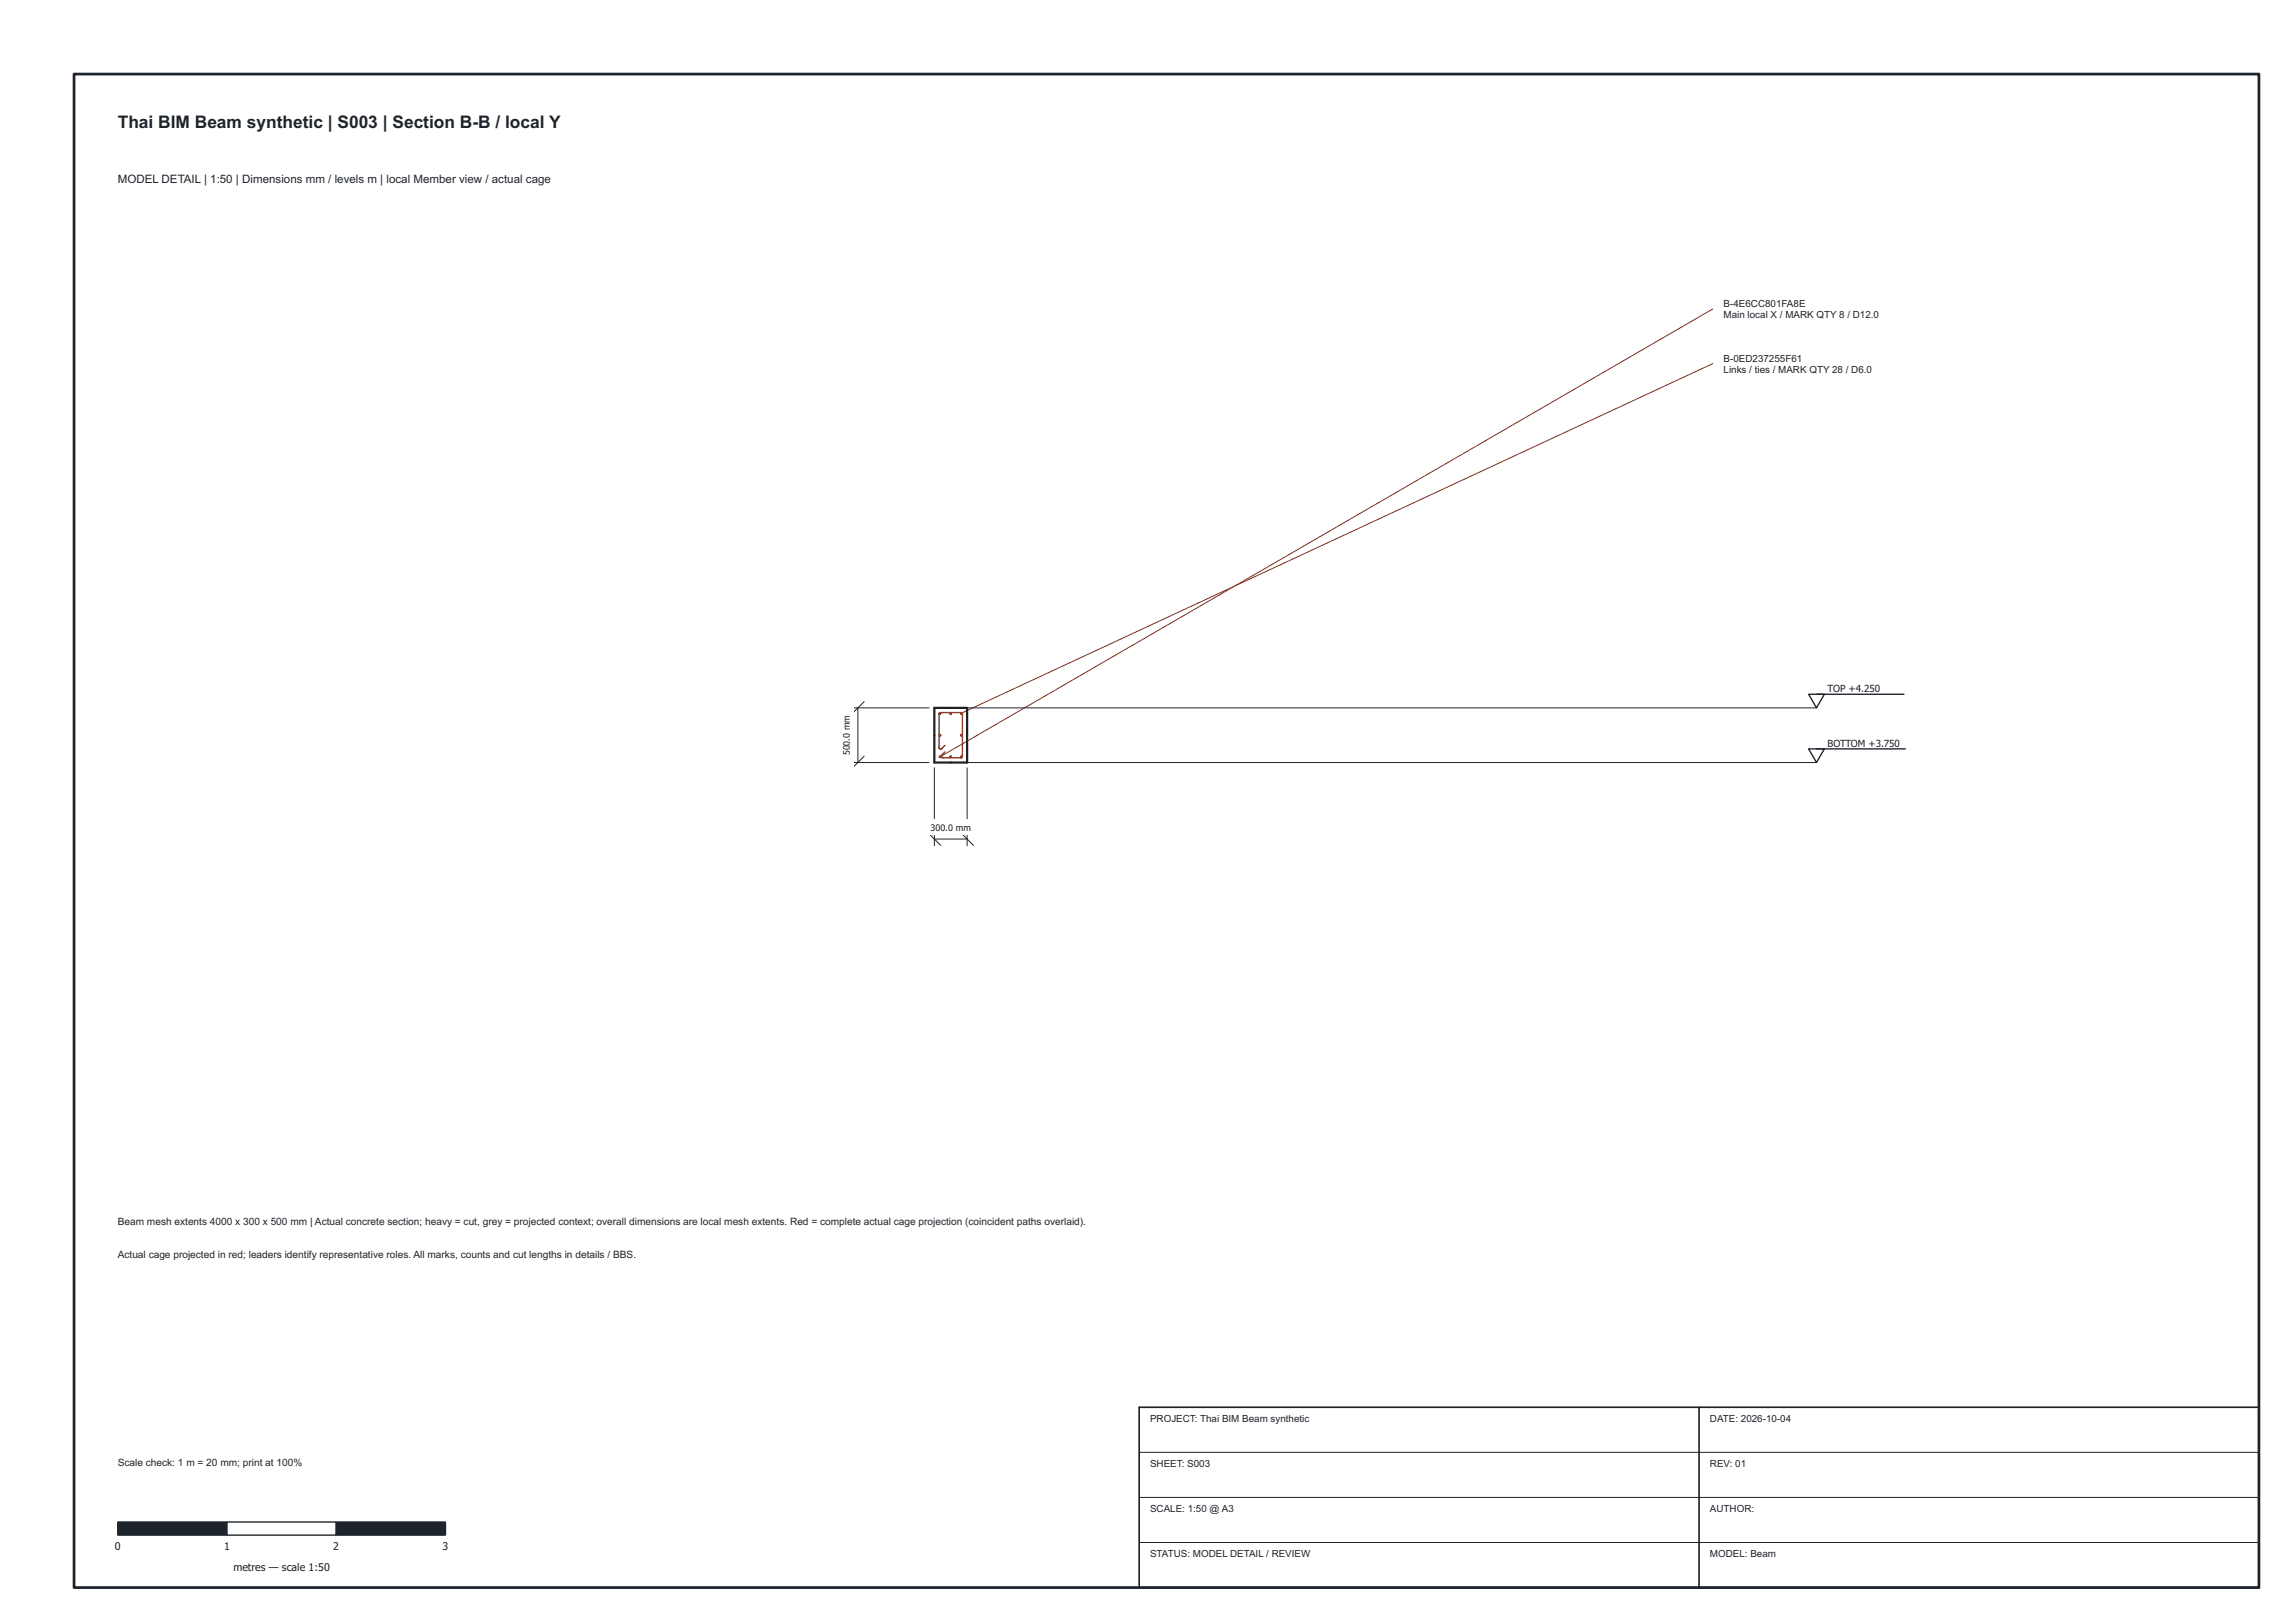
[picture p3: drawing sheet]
<svg xmlns="http://www.w3.org/2000/svg" width="420mm" height="297mm" viewBox="0 0 420 297" stroke-linecap="round" stroke-linejoin="round" font-family="sans-serif">
<defs><g id="words">
<text font-size="3.2" fill="#1e242c" x="21.6" y="23.4">Thai BIM Beam synthetic | S003 | Section B-B / local Y</text>
<text font-size="2.1" fill="#1e242c" x="21.6" y="33.5">MODEL DETAIL | 1:50 | Dimensions mm / levels m | local Member view / actual cage</text>
<g font-size="1.9" fill="#1e242c">
<text x="21.6" y="224.2">Beam mesh extents 4000 x 300 x 500 mm | Actual concrete section; heavy = cut, grey = projected context; overall dimensions are local mesh extents. Red = complete actual cage projection (coincident paths overlaid).</text>
<text x="21.6" y="230.2">Actual cage projected in red; leaders identify representative roles. All marks, counts and cut lengths in details / BBS.</text>
<text x="21.6" y="268.2">Scale check: 1 m = 20 mm; print at 100%</text>
<text x="21" y="283.7">0</text>
<text x="41" y="283.7">1</text>
<text x="42.7" y="287.5">metres — scale 1:50</text>
<text x="61" y="283.7">2</text>
<text x="81" y="283.7">3</text>
</g>
<g font-size="1.8" fill="#1e242c">
<text x="315.6" y="56.2">B-4E6CC801FA8E</text>
<text x="315.6" y="58.2">Main local X / MARK QTY 8 / D12.0</text>
<text x="315.6" y="66.2">B-0ED237255F61</text>
<text x="315.6" y="68.2">Links / ties / MARK QTY 28 / D6.0</text>
<text x="334.6" y="126.7">TOP +4.250</text>
<text x="334.6" y="136.7">BOTTOM +3.750</text>
<text x="210.6" y="260.2">PROJECT: Thai BIM Beam synthetic</text>
<text x="313.1" y="260.2">DATE: 2026-10-04</text>
<text x="210.6" y="268.4">SHEET: S003</text>
<text x="313.1" y="268.4">REV: 01</text>
<text x="210.6" y="276.7">SCALE: 1:50 @ A3</text>
<text x="313.1" y="276.7">AUTHOR:</text>
<text x="210.6" y="284.9">STATUS: MODEL DETAIL / REVIEW</text>
<text x="313.1" y="284.9">MODEL: Beam</text>
</g>
<g font-size="1.6" fill="#1e242c">
<text x="155.6" y="138.3" transform="rotate(-90 155.6 138.3)">500.0 mm</text>
<text x="170.4" y="152.1">3</text>
<text x="171.3" y="152.1">00.0 mm</text>
</g>
</g></defs>
<path d="M171.1 129.6h6v10h-6z" fill="none" stroke="#aaa" stroke-width=".18"/>
<path d="M313.6 56.6l-141.5 81.9M313.6 66.6l-137.5 63.9" fill="none" stroke="#8c301b" stroke-width=".18"/>
<path d="M208.6 265.8h205M208.6 274.1h205M208.6 282.3h205" fill="none" stroke="#202020" stroke-width=".18"/>
<g fill="none" stroke="#8c301b" stroke-width=".25">
<path d="M172 130.6v6.3l.3 .1 .7-.6M172 130.5h4.1M172 130.5v.1M172 130.5l.2 .2-.2-.1M173 137.6l-.6 .7 .1 .4 3.6-.1M176 138.7h.1M176.1 130.5h.1M176.1 130.5h-.2l.1 .2 .1-.2M176.1 138.6l-.1 .1M176.1 138.6h.1M176.1 138.6l-.1-.2v.2M176.1 130.5v8.1"/>
<circle cx="172.1" cy="134.6" r=".12"/>
<circle cx="172.1" cy="138.5" r=".12"/>
<circle cx="174.1" cy="138.5" r=".12"/>
<circle cx="174.1" cy="130.6" r=".12"/>
<circle cx="176" cy="134.6" r=".12"/>
</g>
<path d="M171.1 129.6h6v10h-6z" fill="none" stroke="#202020" stroke-width=".4"/>
<path d="M208.6 257.6h205v33h-205zM311.1 257.6v33" fill="none" stroke="#202020" stroke-width=".3"/>
<path d="M21.6 278.6h20v2.4h-20z" fill="#1e242c" stroke="#1e242c" stroke-width=".25"/>
<path d="M41.6 278.6h20v2.4h-20z" fill="#fff" stroke="#1e242c" stroke-width=".25"/>
<path d="M61.6 278.6h20v2.4h-20z" fill="#1e242c" stroke="#1e242c" stroke-width=".25"/>
<path d="M169.9 152.4l2.3 2.3M171.1 140.6v14.2M171.1 153.6h6M175.9 152.4l2.3 2.3M177.1 140.6v14.2" fill="none" stroke="#1e242c" stroke-width=".18"/>
<path d="M167.6 150h12.9v2.8h-12.9z" fill="#fff"/>
<path d="M155.9 139.6h14.2M155.9 129.6h14.2M157.1 129.6v10M158.2 138.4l-2.3 2.3M158.2 128.4l-2.3 2.3" fill="none" stroke="#1e242c" stroke-width=".18"/>
<path d="M153.5 128.1h2.8v12.9h-2.8z" fill="#fff"/>
<path d="M177.1 139.6h155.5M177.1 129.6h155.5" fill="none" stroke="#1e242c" stroke-width=".18"/>
<path d="M331.1 137.1h2.9l-1.4 2.5zM331.1 127.1h2.9l-1.4 2.5zM332.6 137.1h16.2M332.6 127.1h16" fill="none" stroke="#1e242c" stroke-width=".25"/>
<path d="M13.6 13.6h400v277h-400z" fill="none" stroke="#1e242c" stroke-width=".5"/>
<use href="#words"/>
</svg>
